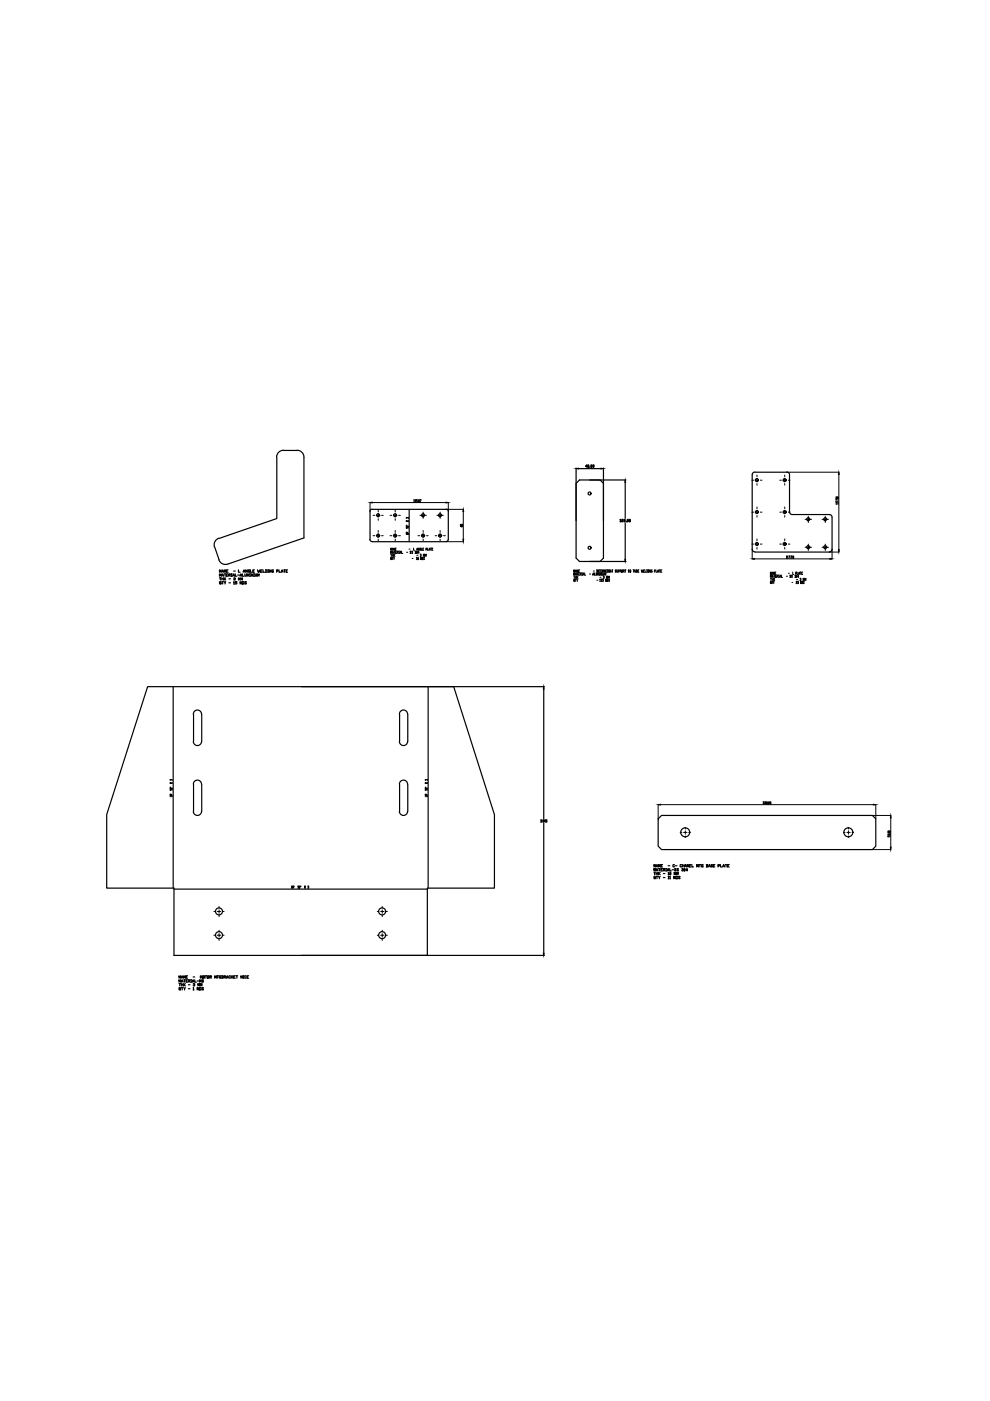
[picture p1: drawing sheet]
<svg xmlns="http://www.w3.org/2000/svg" width="210mm" height="297mm" viewBox="0 0 210 297" stroke-linecap="round" stroke-linejoin="round" font-family="sans-serif">
<!-- layer: 0 -->
<g fill="none" stroke="#000" stroke-width=".25">
<path d="M58.7 96.9v13l-12.3 4.3M60.1 95.5a1.46 1.46 0 0 0-1.5 1.4M60.1 95.5h2.9M63 95.5a1.46 1.46 0 0 1 1.4 1.4v17.1l-16.1 5.6M122.1 99.2v19.1l.8 .7h4.3l.7-.7v-19.1M122.7 99.4h4.7M124.5 98.9h-.4l.3-.3v.5M124.7 98.6h.2l-.1 .5-.2-.1zM125.1 99l-.1 .1M125.4 98.6h.1l-.1 .5-.1-.1zM125.7 98.6h.3l-.1 .5-.2-.1zM45.5 116l1 2.7"/>
<path d="M46.4 114.1a1.46 1.46 0 0 0-.9 1.9M46.4 118.7a1.46 1.46 0 0 0 1.9 .9M78.4 108.4l.2-.4h.3h15.9l.3 .4v6l-.3 .3-.2 .1M78.4 114.4l.1 .2 .4 .2M78.5 108.4v6M78.9 114.9h15.7M86.8 108v6.9M125 119h7.7M127.2 101.8l.7 .7M131.5 110.2v-.1v.5M131.5 110.6h.1M131.8 110.2h.3l-.3 .2v.2h.3"/>
<path d="M132.3 110.2h.3l-.1 .4-.2-.1zM132.6 102.2v7.7M132.6 110.9v7.7M132.7 101.8h-9.8l-.8 .7M132.8 110.5l-.1 .2M133 110.2h.2v.4l-.2-.1zM133.4 110.2h.3l-.1 .4-.2-.1zM160.1 100.1l-.5 .3-.1 .3v15.7l.3 .5 .3 .1M160.1 117.1h15.8M160.1 100.1h6.7M166.8 100.1l.5 .3 .1 .2v7.9M167.4 108.5l.1 .3 .5 .3h7.9"/>
<path d="M175.8 109.1l.5 .3 .1 .3v6.8l-.3 .4-.3 .1M46.5 122.2v-.5l.2 .3 .2-.3v.5M46.5 122.5h.4M46.7 123.7h.1l-.2 .1v-.5l.3 .1v.4M46.7 122.5v.5M46.9 120.8v.5l-.4-.5v.5M47 121.3l.2-.5 .2 .5M47 122.2l.2-.5 .2 .5M47 121.2h.4M47 122h.4M47 122.5v.5M47 122.7h.4"/>
<path d="M47 123.3h.4M47.2 123.3v.5M47.4 122.5v.5M47.6 121.3v-.5l.1 .4 .2-.4v.5M47.6 123.3l.1 .5M47.6 121.7h.3M47.6 122.5v.5M47.6 122.7l.3 .3M47.7 121.7v.5M47.9 122.5l-.3 .2M47.9 123.3l-.2 .3M48 121.1h.2"/>
<path d="M48 121.9h.2M48.4 120.8h-.4v.5h.4M48.4 121.7h-.4v.5h.4M48.5 121.9h.3l.1-.1-.4-.1v.5M48.5 122.7h.4M48.5 123.6h.4M48.6 121.9l.3 .3M49 121.7h.2M49 122.2h.2M49.1 121.7v.5M49.4 122.2l.1-.5 .2 .5M49.4 122h.3"/>
<path d="M49.5 122.6l.3-.1 .1 .2h-.2M49.5 123.4l.1-.1v.5M49.5 121.1h.4M49.5 123.8h.2M49.8 122.7v.3l-.3-.1M49.9 121.7v.5h.3M50.2 123.3h-.3v.2l.3 .1-.1 .2-.2-.1M50.4 121.9h.3M50.6 120.8v.5h.3M50.6 123v-.5l.1 .3 .2-.3v.5M50.9 122.2l.2-.5 .1 .5M50.9 122h.3"/>
<path d="M51.1 123v-.5l.1 .3 .2-.3v.5M51.2 123.3v.5l-.3-.5v.5M51.4 121.7v.5h.3M51.4 123.3h.3v.5h-.3zM51.6 121.3l.1-.5 .2 .5M51.6 121.2h.3M51.9 121.7l.1 .5 .3-.1v-.4M52.3 123.4l-.3-.1-.1 .1 .4 .3h-.4M52.4 120.8v.5l-.3-.5v.5M52.4 122.2v-.5l.2 .3 .2-.3v.5M52.9 120.8l-.3 .1 .1 .4h.2l-.1-.2M52.9 121.7h.2"/>
<path d="M52.9 122.2h.2M53 121.7v.5M53.1 120.8v.5h.3M53.6 121.7v.5l-.3-.5v.5M53.6 121.1h.2M53.8 121.7h.1M53.8 122.2h.1M53.9 121.7v.5M53.9 120.8h-.3v.5h.3M54.1 121.7l.1 .5 .2-.1v-.4M54.6 120.8l.2 .5v-.2l.1 .2 .2-.5M54.6 122.2v-.5l.2 .3 .1-.3v.5"/>
<path d="M55.3 121.1h.1M55.6 120.8h-.3v.5h.3M55.8 120.8v.5h.3M56.3 120.8l.3 .1v.3l-.3 .1M56.4 120.8v.5M56.8 121.3h.2M56.8 120.8h.2M56.9 120.8v.5M57.5 120.8v.5l-.4-.5v.5M58 120.8l-.4 .1 .1 .4h.3l-.1-.2M58.6 121.1h.3l.1-.2-.4-.1v.5M59.2 120.8v.5h.3"/>
<path d="M59.7 121.3l.1-.5 .2 .5M59.7 121.2h.3M60.2 120.8h.3M60.3 120.8v.5M60.7 121.1h.1M61 120.8h-.3v.5h.3M31.3 145.6h64.9l8.6 27.1v15.6h-14.2v14.3h-53.7v-14.3h-14.3v-15.6zM36.7 145.6v42.7M41 157.2a.87 .87 0 0 0 .9 .9 .87 .87 0 0 0 .8-.9M41 151.4a.87 .87 0 0 1 .9-.9 .87 .87 0 0 1 .8 .9M41 151.4v5.8M42.8 151.4v5.8"/>
<path d="M63.9 145.6h51.5M84.7 151.4a.87 .87 0 0 1 .8-.9 .87 .87 0 0 1 .9 .9M84.7 151.4v5.8a.87 .87 0 0 0 .8 .9 .87 .87 0 0 0 .9-.9M86.5 151.4v5.8M90.8 145.6v42.7M115.3 146.1v27.5M41 172a.87 .87 0 0 0 .9 .9 .87 .87 0 0 0 .8-.9M41 166.3a.87 .87 0 0 1 .9-.9 .87 .87 0 0 1 .8 .9M41 166.3v5.7M42.8 166.3v5.7M84.7 172a.87 .87 0 0 0 .8 .9 .87 .87 0 0 0 .9-.9M86.4 166.3a.87 .87 0 0 0-.9-.9 .87 .87 0 0 0-.8 .9v5.7"/>
<path d="M86.5 166.3v5.7M114.6 173.9l.3-.1v.2l-.1 .1M114.9 174.1v.2l-.3-.1M115.3 174.5v27.6M115.5 174.1h-.3l-.1-.2h.4v.3l-.3 .1M116 173.8h-.4v.2l.4 .1-.1 .2-.3-.1M140.3 172.9h44.7l.7 .7v5.8l-.7 .7h-44.7l-.8-.7v-5.8zM36.9 188.5h53.7M138.7 184.7v-.5l.1 .3 .2-.3v.5M138.7 185h.3M138.8 186.1l.1 .1-.2 .1v-.5l.3 .1v.4M138.8 185v.5"/>
<path d="M139 183.3v.5l-.3-.5v.5M139.1 183.8l.2-.5 .2 .5M139.1 184.7l.2-.5 .2 .5M139.1 183.6h.4M139.1 184.5h.4M139.1 185v.5M139.1 185.2h.4M139.1 185.8h.4M139.3 185.8v.5M139.5 185v.5M139.6 183.8v-.5l.2 .3 .2-.3v.5M139.6 185.8l.2 .5"/>
<path d="M139.6 184.2h.4M139.6 185v.5M139.7 185.2l.3 .3M139.8 184.2v.5M140 185l-.4 .2M140 185.8l-.2 .3M140.1 183.6h.2M140.1 184.4h.2M140.5 183.3h-.4v.5h.4M140.5 184.2h-.4v.5h.4M140.6 184.4h.3l.1-.2h-.4v.5M140.6 185.2h.4"/>
<path d="M140.6 186.1h.4M140.7 184.4l.3 .3M141.2 184.2h.1M141.2 184.7h.1M141.2 184.2v.5M141.5 184.7l.2-.5 .1 .5M141.5 184.5h.3M141.7 185v.5M141.7 185.9v-.1v.5M141.7 183.6h.3M141.7 185.5h.1M141.7 186.3h.1"/>
<path d="M142 184.2v.5h.3M142 185h.3l-.1 .5-.2-.1zM142 185.9l.1-.1v.5M142 186.3h.2M142.5 184.4h.3M142.9 185.5v-.5l.2 .3 .2-.3v.5M143 183.4h-.3v.3h.3M143.2 185.8v.5l-.4-.5v.5M143.2 183.6h.3M143.4 184.2h-.4l.4 .4h-.4M143.4 185.8h.3v.5h-.3zM143.4 185.5v-.5l.2 .3 .2-.3v.5"/>
<path d="M143.9 184.2h-.4l.4 .4h-.4M144.2 185.9l-.3-.1v.1l.3 .3h-.3M144.5 183.4h-.3v.3h.3M144.5 184.2h.4l-.2 .2M144.7 183.6h.3M144.7 183.3v.5M144.8 184.4v.3l-.3-.1M145 183.3v.5M145.1 184.2h.2l-.1 .5-.2-.1zM145.2 183.8l.1-.5 .2 .5M145.2 183.6h.3M145.8 184.5h-.4l.3-.3v.5"/>
<path d="M146 183.3v.5l-.3-.5v.5M146.2 183.6h.2M146.5 183.3h-.3v.5h.3M146.7 183.3v.5h.3M147.7 183.8v-.5l.2 .3 .2-.3v.5M148.2 183.3h.4M148.4 183.3v.5M149.1 183.3l-.4 .1 .1 .4h.3l-.1-.2M149.7 183.3h.3v.3M149.8 183.6l.3 .1-.4 .1M149.8 183.3v.5M150.3 183.8l.1-.5 .2 .5"/>
<path d="M150.3 183.6h.3M151.1 183.4l-.3-.1v.1l.3 .3h-.3M151.3 183.6h.1M151.6 183.3h-.3v.5h.3M152.2 183.6h.3l.1-.2-.4-.1v.5M152.8 183.3v.5h.3M153.3 183.8l.1-.5 .2 .5M153.3 183.6h.3M153.8 183.3h.3M153.9 183.3v.5M154.3 183.6h.1M154.6 183.3h-.3v.5h.3"/>
<path d="M37.9 208.2v-.5l.2 .4 .2-.4v.5M37.9 208.5h.4M38.1 209.7l.1 .1-.2 .1v-.5l.3 .1v.4M38.1 208.5v.5M38.3 206.9v.5l-.4-.5v.5M38.5 207.4l.1-.5 .2 .5M38.5 208.2l.1-.5 .2 .5M38.5 207.2h.3M38.5 208.1h.3M38.5 208.5v.5M38.5 208.8h.3M38.5 209.4h.3"/>
<path d="M38.6 209.4v.5M38.8 208.5v.5M39 207.4v-.5l.1 .3 .2-.3v.5M39 209.4l.1 .5M39 207.7h.3M39 208.5v.5M39 208.8l.3 .2M39.1 207.7v.5M39.3 208.5l-.3 .3M39.3 209.4l-.2 .2M39.5 207.1h.1M39.5 208h.1"/>
<path d="M39.8 206.9h-.3v.5h.3M39.8 207.7h-.3v.5h.3M39.9 208h.3l.1-.2-.4-.1v.5M39.9 208.8h.4M39.9 209.6h.4M40 208l.3 .2M40.4 207.7h.2M40.4 208.2h.2M40.5 207.7v.5M40.8 208.2l.2-.5 .1 .5M40.8 208.1h.3M41 208.6h.3l-.2 .2"/>
<path d="M41 209.5v-.1v.5M41 207.1h.3M41 209.9h.1M41.2 208.8v.2h-.2M41.3 207.7v.5h.3M41.8 208h.3M42 209v-.5l.1 .4 .2-.4v.5M42.1 209.4v.5l-.3-.5v.5M42.3 208.2v-.5l.2 .4 .1-.4v.5M42.3 209.4h.3v.5h-.3zM42.5 207.4v-.5l.1 .3 .2-.3v.5M42.5 209v-.5l.1 .4 .2-.4v.5"/>
<path d="M43 206.9h.3v.5h-.3zM43.2 207.8h-.4l.4 .4h-.4M43.2 209.5l-.3-.1-.1 .1 .4 .3h-.4M43.5 206.9h.3M43.7 206.9v.5M44 206.9h.3v.5h-.3zM44.5 207.1h.3v-.1l-.3-.1v.5M44.6 207.1l.2 .3M45.5 207.4v-.5l.2 .3 .2-.3v.5M46 206.9h.3M46.2 206.9v.5M46.8 206.9l-.3 .1v.3l.3 .1v-.3"/>
<path d="M47 206.9l.3 .1v.1M47.1 207.1l.2 .2-.3 .1M47.1 206.9v.5M47.5 207.1h.3l.1-.1-.4-.1v.5M47.6 207.1l.3 .3M48 207.4l.2-.5 .2 .5M48 207.2h.4M48.9 207h-.4v.3h.4M49 206.9v.5M49.1 207.1l.3 .3M49.4 206.9l-.4 .2M49.5 207.1h.2"/>
<path d="M49.9 206.9h-.4v.5h.4M50.1 206.9h.3M50.2 206.9v.5M51.4 206.9v.5l-.3-.5v.5M51.6 207.4h.1M51.6 206.9h.1M51.7 206.9v.5M52.3 207h-.4v.3h.4M52.4 207.1h.1M52.7 206.9h-.3v.5h.3M63.9 202.6h51.5"/>
<circle cx="80.2" cy="109.2" r=".32"/>
<circle cx="80.2" cy="113.6" r=".32"/>
<circle cx="83.8" cy="113.6" r=".32"/>
<circle cx="83.8" cy="109.2" r=".32"/>
<circle cx="89.7" cy="113.6" r=".32"/>
<circle cx="89.7" cy="109.2" r=".32"/>
<circle cx="93.3" cy="109.2" r=".32"/>
<circle cx="93.3" cy="113.6" r=".32"/>
<circle cx="125" cy="104.6" r=".32"/>
<circle cx="125" cy="116.1" r=".32"/>
<circle cx="160.5" cy="108.6" r=".32"/>
<circle cx="160.5" cy="115.3" r=".32"/>
<circle cx="160.5" cy="101.8" r=".32"/>
<circle cx="166.4" cy="108.6" r=".32"/>
<circle cx="166.4" cy="115.3" r=".32"/>
<circle cx="166.4" cy="101.8" r=".32"/>
<circle cx="171.4" cy="116" r=".32"/>
<circle cx="171.4" cy="110.1" r=".32"/>
<circle cx="175" cy="116" r=".32"/>
<circle cx="175" cy="110.1" r=".32"/>
<circle cx="145.3" cy="176.5" r=".95"/>
<circle cx="179.9" cy="176.5" r=".95"/>
<circle cx="46.4" cy="193.2" r=".74"/>
<circle cx="46.4" cy="198.3" r=".74"/>
<circle cx="81" cy="193.2" r=".74"/>
<circle cx="81" cy="198.3" r=".74"/>
</g>
<g fill="none" stroke="#000" stroke-width=".21">
<path d="M78.5 106.6v1.8M78.9 106.6h15.7M79.1 113.6h.4M79.1 109.3h.4M80.2 113.2v.4h-.4M80.2 108.9v.4h-.4M80.2 108.2v.3M80.2 110v.3M80.2 112.5v.4M80.2 114.3v.3M80.5 113.6h-.3v.3M80.5 109.3h-.3v.3"/>
<path d="M80.9 113.6h.4M80.9 109.3h.4M82.7 113.6h.4M82.7 109.3h.4M82.8 117.3v-.5l.1 .4 .2-.4v.5M82.8 117.5h.3M82.9 118.5v.2v-.5h.1v.5M82.9 117.5v.5M83 116.2v.5l-.2-.5v.5M83.1 118.2h.2M83.2 116.7v-.5l.2 .5M83.2 116.5h.2"/>
<path d="M83.2 117.5v.5M83.2 117.7h.2M83.2 117.3l.1-.5 .1 .5M83.2 117.2h.2M83.2 118.2v.5M83.4 117.5v.5M83.5 118.2v.5M83.5 116.7v-.5l.1 .3 .1-.3v.5M83.5 116.8h.2M83.5 117.5v.5M83.6 117.7l.1 .3M83.6 118.2l-.1 .2"/>
<path d="M83.7 116.8v.5M83.7 117.5l-.2 .2M83.8 113.2v.4h-.3M83.8 108.9v.4h-.3M83.8 108.2v.3M83.8 110v.3M83.8 112.5v.4M83.8 114.3v.3M83.8 116.4h.1M83.9 117.1h.1M84 116.2h-.2v.5h.2M84.1 116.8h-.2v.5h.2"/>
<path d="M84.2 113.6h-.4v.3M84.2 109.3h-.4v.3M84.2 117.1h.2v-.3h-.2v.5M84.3 117.1l.2 .2M84.5 113.6h.4M84.5 109.3h.4M84.6 116.8h.1M84.6 117.3h.1M84.6 116.8v.5M84.8 117.3l.1-.5 .2 .5M84.8 117.2h.3M85.1 116.8v.5h.3"/>
<path d="M86.1 113.1l.5 .1-.5 .1M86.1 111.6l.4-.1 .1 .2h-.4zM86.1 111.4h.2zM86.2 117.1h.3M86.4 113v-.1h-.3v.1h.5M86.4 111.8l-.1 .3-.2-.1 .1-.2 .4 .2M86.4 110.6v-.2h-.3v.2h.5M86.4 109.8l-.2-.1v.2M86.4 109.8l.1-.1v.2M86.6 110.4l-.2 .1M86.7 116.4h.2M87.1 116.9l-.1-.1 .1 .5h-.2"/>
<path d="M87.4 118.4h.2M87.5 116.9h-.2l.2 .4h-.2M87.7 116.2v.5h.2M87.7 106l.1-.1-.1 .5M88 106l.1-.1v.5M88 116.9l.2-.1-.1 .3M88 106.4h.1M88.2 117.1v.2h-.2M88.3 118.2h.1v.2M88.4 116.7v-.5l.2 .5M88.4 116.8l.1 .1-.1 .4h-.1zM88.4 116.5h.2"/>
<path d="M88.4 117.7h.2M88.4 118.4v.3l-.1-.1M88.5 105.9h-.3v.2l.3 .1-.1 .2-.2-.1M88.6 106.3v.1M88.6 113.6h.4M88.7 118.2l-.1 .1v.3l.1 .1v-.3h-.1M88.8 105.9l.1 .1v.4l-.2-.1zM88.8 117.2h-.2l.2-.4v.5M88.9 116.2v.5l-.2-.5v.5M89 105.9h.3l-.2 .5M89.1 117.6l.2-.1-.1 .2M89.2 116.2l-.2 .1v.4h.2v-.3"/>
<path d="M89.3 117.7v.3l-.2-.1M89.3 116.2v.5h.2M89.4 118.2v.5l-.2-.5v.5M89.5 118.2h.2v.5h-.2zM89.6 116.4h.2M89.7 113.2v.4h-.4M89.7 108.6v.7h-.7M89.7 112.5v.4M89.7 114.3v.3M89.8 118v-.5l.1 .3 .1-.3v.5M89.8 116.2h-.2v.5h.2M90 118.2h-.2l.2 .4h-.2"/>
<path d="M90.1 113.6h-.4v.3M90.1 118v-.5l.1 .3 .2-.3v.5M90.3 116.4h.2l-.1-.2h-.1v.5M90.4 109.3h-.7v.6M90.4 113.6h.4M90.6 116.2v.5h.2M90.9 116.7l.1-.5 .2 .5M90.9 116.5h.3M91.3 116.2h.2M91.4 116.2v.5M91.6 116.4h.1M91.8 116.2h-.2v.5h.2"/>
<path d="M92.3 113.6h.3M93.3 113.2v.4h-.3M93.3 108.6v.7h-.7M93.3 112.5v.4M93.3 114.3v.3M93.7 113.6h-.4v.3M94 109.3h-.7v.6M94 113.6h.4M94.6 114.9h3.6M94.6 108h3.6M95.1 106.6v1.8M97.8 111.2h.3l-.1 .2-.2-.2h-.2l.1 .2 .1-.1"/>
<path d="M97.9 111.5v.3l-.3-.2h.5M98.2 108.5v5.8M159.4 108.6h.4M159.4 101.8h.4M159.4 115.4h.4M159.5 116.5v2M159.9 118.5h16.1M160.5 108.2v.4h-.4M160.5 101.4v.4h-.4M160.5 115v.4h-.4M160.5 100.7v.4M160.5 102.5v.4"/>
<path d="M160.5 107.5v.4M160.5 109.3v.3M160.5 114.3v.3M160.5 116.1v.3M160.8 108.6h-.3v.3M160.8 101.8h-.3v.4M160.8 115.4h-.3v.3M161.2 108.6h.4M161.2 101.8h.4M161.2 115.4h.4M165.3 108.6h.4M165.3 101.8h.4"/>
<path d="M165.3 115.4h.4M166.4 108.2v.4h-.4M166.4 101.4v.4h-.4M166.4 115v.4h-.4M166.4 100.7v.4M166.4 102.5v.4M166.4 107.5v.4M166.4 109.3v.3M166.4 114.3v.3M166.4 116.1v.3M166.7 117.9l.1 .5M166.7 118.4h.1"/>
<path d="M166.8 108.6h-.4v.3M166.8 101.8h-.4v.4M166.8 115.4h-.4v.3M166.8 100.1h11.1M167 117.9v.5M167 118.4h.1M167.1 108.6h.4M167.1 101.8h.4M167.1 115.4h.4M167.2 117.9h.3l-.2 .5M167.6 118.3v.1M168 117.9h-.3v.1l.3 .1-.1 .3-.2-.1"/>
<path d="M168.1 117.9h.2l-.1 .5zM171.4 115.4v.6h-.7M171.4 109.5v.6h-.7M172.1 116h-.7v.7M172.1 110.1h-.7v.7M175 109.5v.6h-.7M175 115.4v.6h-.7M175.7 110.1h-.7v.7M175.7 116h-.7v.7M175.9 117.1h2M176.4 116.5v2M177.2 105.7v.2h.2l.1-.2h.2l-.1 .2"/>
<path d="M177.2 105.4l.4-.1 .1 .2h-.4zM177.6 106h.1M177.7 106.8l-.4 .1M177.7 106.6h-.5l.1 .1M177.7 106.3l-.5-.1v.2M177.7 106.6v.1M177.7 106.8v.1M177.9 100.6v15.9M121.6 122v-.5l.2 .3v-.3v.5M121.6 122.1h.2M121.8 123.1l-.1 .2v-.5l.1 .1v.4M121.8 122.1v.5"/>
<path d="M121.8 120.8v.5l-.2-.5v.5M122 121.3l.1-.5 .1 .5M122 122l.1-.5 .1 .5M122 121.2h.2M122 121.8h.2M122 122.1v.5M122 122.4h.2M122 122.8h.2M122.1 122.8v.5M122.2 122.1v.5M122.3 122.8l.1 .5M122.3 121.3v-.5l.1 .4 .2-.4v.5"/>
<path d="M122.3 121.5h.3M122.3 122.1v.5M122.4 122.4l.2 .2M122.4 121.5v.5M122.5 122.8l-.1 .2M122.6 122.1l-.3 .3M122.7 121.1h.1M122.7 121.7h.1M122.9 120.8h-.2v.5h.2M122.9 121.5h-.2v.5h.2M123 121.7h.2v-.2h-.2v.5M123.1 121.7l.1 .3"/>
<path d="M123.5 121.5h-.1l.1 .5M123.6 122l.1-.5 .1 .5M123.6 121.8h.2M124 121.5v.5h.2M125 121.7h.2M125.7 122l.1-.5 .1 .5M125.7 121.8h.2M125.8 121.1h.2M126 121.5v.5h.3M126.4 121.5v.5l.2-.1v-.4M126.5 123h.3M126.6 120.8v.5"/>
<path d="M126.7 122v-.5l.1 .3 .1-.3v.5M126.9 120.8v.5l-.2-.5v.5M127.1 120.8h.2M127.1 121.5v.5M127.2 122.9v.4M127.2 120.8v.5M127.2 122.4h.2M127.2 123.3h.1M127.4 121.1h.1M127.5 121.5v.5l-.2-.5v.5M127.6 122.8h-.2v.1l.2 .1v.3l-.2-.1M127.6 120.8h-.2v.5h.2"/>
<path d="M127.6 121.5h.2M127.6 122h.2M127.7 121.5v.5M127.8 121.3v-.5l.2 .1-.2 .2 .2 .2M127.9 121.5v.5l.2-.1v-.4M127.9 122.2l.2-.1-.1 .3M127.9 122.8h-.2v.1l.2 .1v.3l-.2-.1M128.1 122.4v.2h-.2M128.1 121.3v-.5l.1 .4 .1-.4v.5M128.2 122v-.5l.1 .3 .2-.3v.5M128.5 121.1h.1M128.6 122.6v-.5l.1 .4 .1-.4v.5"/>
<path d="M128.6 122.8v.5l-.2-.5v.5M128.7 120.8h-.2v.5h.2M128.7 122.8h.2v.5h-.2zM128.8 120.8l.2 .1v.3l-.2 .1M128.8 120.8v.5M128.9 122.6v-.5l.1 .4 .2-.4v.5M129.1 121.3h.2M129.1 120.8h.2M129.2 120.8v.5M129.3 122.9l-.2-.1 .2 .4h-.3M129.4 121.3l.1-.5 .1 .5M129.4 121.2h.2"/>
<path d="M129.7 120.8h.2M129.9 120.8v.5M130.7 120.9h-.3l.3 .3h-.3M130.7 120.8l.1 .5 .2-.1v-.4M131.1 121.1h.2v-.3h-.2v.5M131.5 121.1h.1v-.3h-.1v.5M131.8 120.8h.2v.5h-.2zM132.1 121.1l.3-.1-.1-.2h-.2v.5M132.2 121.1l.2 .2M132.5 120.8h.2M132.6 120.8v.5M133.4 120.9l-.2-.1 .2 .4h-.2"/>
<path d="M133.7 121.2l-.1 .1v-.5l.1 .1v.4M134.2 120.8h.3M134.3 120.8v.5M134.5 120.8l.1 .5 .2-.1v-.4M135 121.1l.1 .1-.2 .1 .1-.5h.1v.3M135.3 121.1h.1M135.5 120.8h-.2v.5h.2M135.9 120.8l.2 .5v-.2l.1 .2 .1-.5M136.4 121.1h.1M136.7 120.8h-.3v.5h.3M136.8 120.8v.5h.2M137.1 120.8l.2 .1v.4h-.2"/>
<path d="M137.2 120.8v.5M137.6 120.8v.5M137.9 120.8v.5l-.2-.5v.5M138.3 120.8l-.3 .1 .1 .4h.2l-.1-.2M138.7 121.1h.2v-.3h-.2v.5M139.1 120.8v.5h.2M139.4 121.3l.1-.5 .1 .5M139.4 121.2h.2M139.8 120.8h.2M139.9 120.8v.5M140.1 121.1h.1M140.3 120.8h-.2v.5h.2"/>
<path d="M163.3 122.4v-.5l.2 .4 .1-.4v.5M163.3 122.6h.3M163.5 123.6l-.1 .1v-.5l.1 .5M163.5 122.6v.5M163.5 121.3v.5l-.2-.5v.5M163.6 123.2h.2M163.7 121.8l.1-.5 .1 .5M163.7 121.6h.2M163.7 122.4l.1-.5 .1 .5M163.7 122.3h.2M163.7 122.6v.5M163.7 122.9h.2"/>
<path d="M163.8 123.2v.5M163.9 122.6v.5M164 121.8v-.5l.1 .3 .1-.3v.5M164 123.2l.1 .5M164.1 121.9h.2M164.1 122.6v.5M164.1 122.9l.2 .2M164.1 123.2v.3M164.2 121.9v.5M164.3 122.6l-.2 .3M164.3 121.5h.1M164.4 122.2h.1"/>
<path d="M164.5 121.3h-.2v.5h.2M164.6 121.9h-.2v.5h.2M164.7 122.2h.2v-.3h-.2v.5M164.8 122.2l.2 .2M165.1 121.9h.1M165.1 122.4h.1M165.2 121.9v.5M165.3 122.4l.2-.5 .1 .5M165.3 122.3h.3M165.7 121.9v.5h.2M166.7 122.2h.3M167.1 121.5h.3"/>
<path d="M167.7 122l-.2-.1 .2 .4h-.3M167.9 123.5h.2M168 122h-.2l.2 .3h-.2M168.1 121.3v.5h.2M168.5 122l.2-.1-.1 .3M168.7 122.2v.2l-.2-.1M168.7 121.5h.2v-.2h-.2v.5M168.8 123.3h.2l-.2 .3v.1h.2M168.9 121.9l.1 .1v.4l-.2-.1zM168.9 122.9h.2M169 121.3v.5h.2M169.3 123.2h-.2v.2l.2 .1v.2h-.2"/>
<path d="M169.3 121.8l.1-.5 .2 .5M169.3 122.3h-.2l.2-.4v.5M169.3 121.6h.3M169.6 122.7l.2-.1-.1 .3M169.6 121.3h.3M169.8 122.9v.2l-.2-.1M169.8 121.3v.5M169.9 123.2v.5l-.2-.5v.5M170 121.5h.1M170 123.2h.2v.5h-.2zM170.2 121.3h-.2v.5h.2M170.3 123.1v-.5l.1 .3 .1-.3v.5"/>
<path d="M170.5 123.3l-.1-.1 .1 .5h-.2M170.6 123.1v-.5l.1 .3 .2-.3v.5M36 168.7h.5v.2h-.5M36 167.1h.5v.1l-.4 .1zM36 166.9h.2zM36.3 168.6v-.2h-.3v.2h.5M36.3 167.4l-.1 .2-.2-.1 .1-.1 .4 .1M36.3 166.1v-.2h-.3v.2h.5M36.3 165.4l-.3-.1 .1 .2M36.3 165.3h.2v.2M36.5 165.9l-.2 .2M90.1 168.7h.5v.2h-.5"/>
<path d="M90.1 167.1h.5v.1l-.4 .1zM90.1 166.9h.2zM90.4 168.6v-.2h-.3v.2h.5M90.4 167.4l-.1 .2-.2-.1 .1-.1 .4 .1M90.4 166.1v-.2h-.3v.2h.5M90.4 165.4l-.3-.1 .1 .2M90.4 165.3h.2v.2M90.6 165.9l-.2 .2M139.5 170.6v3M140 170.6h45.2M144.2 176.5h.4M145.3 176.1v.4h-.4"/>
<path d="M145.3 175.4v.4M145.3 177.2v.4M145.7 176.5h-.4v.4M146 176.5h.4M161.8 170.1h.2l-.1 .1M161.9 170.2l.1 .2h-.2M162.2 170.1h.2l-.2 .2v.2h.2M162.6 170l.1 .1-.1 .4zM162.8 170.4v.1M163 170l.1 .1v.4l-.1-.1zM163.3 170l.2 .1-.1 .4-.1-.1zM178.8 176.5h.4"/>
<path d="M179.9 176.1v.4h-.4M179.9 175.4v.4M179.9 177.2v.4M180.3 176.5h-.4v.4M180.7 176.5h.3M185 172.9h3.9M185.7 170.6v3M188.2 177.2v.3h.2l.1-.3 .2 .1v.2M188.2 177l.5-.1v.1l-.4 .1zM188.2 176.5l.5 .1-.4 .1zM188.2 176.2l.5-.1v.2l-.4 .1zM188.7 176.8h.1"/>
<path d="M188.9 173.4v6.2M45.4 193.3h.3M45.4 198.3h.3M46.5 192.9v.4h-.4M46.5 198v.3h-.4M46.5 192.2v.3M46.5 194v.4M46.5 197.2v.4M46.5 199v.4M46.8 193.3h-.3v.3M46.8 198.3h-.3v.4M47.2 193.3h.3"/>
<path d="M47.2 198.3h.3M61.8 187.8l.1 .5h.1v-.5M62.2 188.1l.2-.1-.1-.2h-.1v.5M63.3 188.1h-.1v-.3l.1 .1-.1 .4M63.4 187.9h.2v.4zM63.8 187.8v.2zM64.6 188.1h.1v-.3h-.1v.5M64.7 188.1l.1 .2M65.2 187.9h.3l-.2 .2M65.4 188.1v.2h-.2M80 193.3h.3M80 198.3h.3"/>
<path d="M81 192.9v.4h-.3M81 198v.3h-.3M81 192.2v.3M81 194v.4M81 197.2v.4M81 199v.4M81.4 193.3h-.4v.3M81.4 198.3h-.4v.4M81.8 193.3h.3M81.8 198.3h.3M185 180.1h3.9"/>
</g>
<g fill="#000" stroke="#000" stroke-width=".21">
<path d="M122.1 99.4l.6-.1v.1zM127.4 99.3l.5 .1h-.5zM78.5 106.6l.4-.1v.1zM94.6 106.5l.5 .1h-.5zM98.1 114.3h.2l-.1 .6zM98.2 108l.1 .5h-.2zM132.6 101.8v.4h-.1zM132.5 118.6h.1v.4zM159.5 118.5l.4-.1v.2zM176 118.4l.4 .1-.4 .1zM177.8 116.5h.1v.6zM177.9 100.1v.5h-.1z"/>
<path d="M115.3 145.6l.1 .5h-.2zM139.5 170.6l.5-.1v.2zM185.2 170.5l.5 .1-.5 .1zM188.9 172.9v.5h-.1zM188.8 179.6h.1v.5zM115.2 202.1h.2l-.1 .5z"/>
</g>
</svg>
